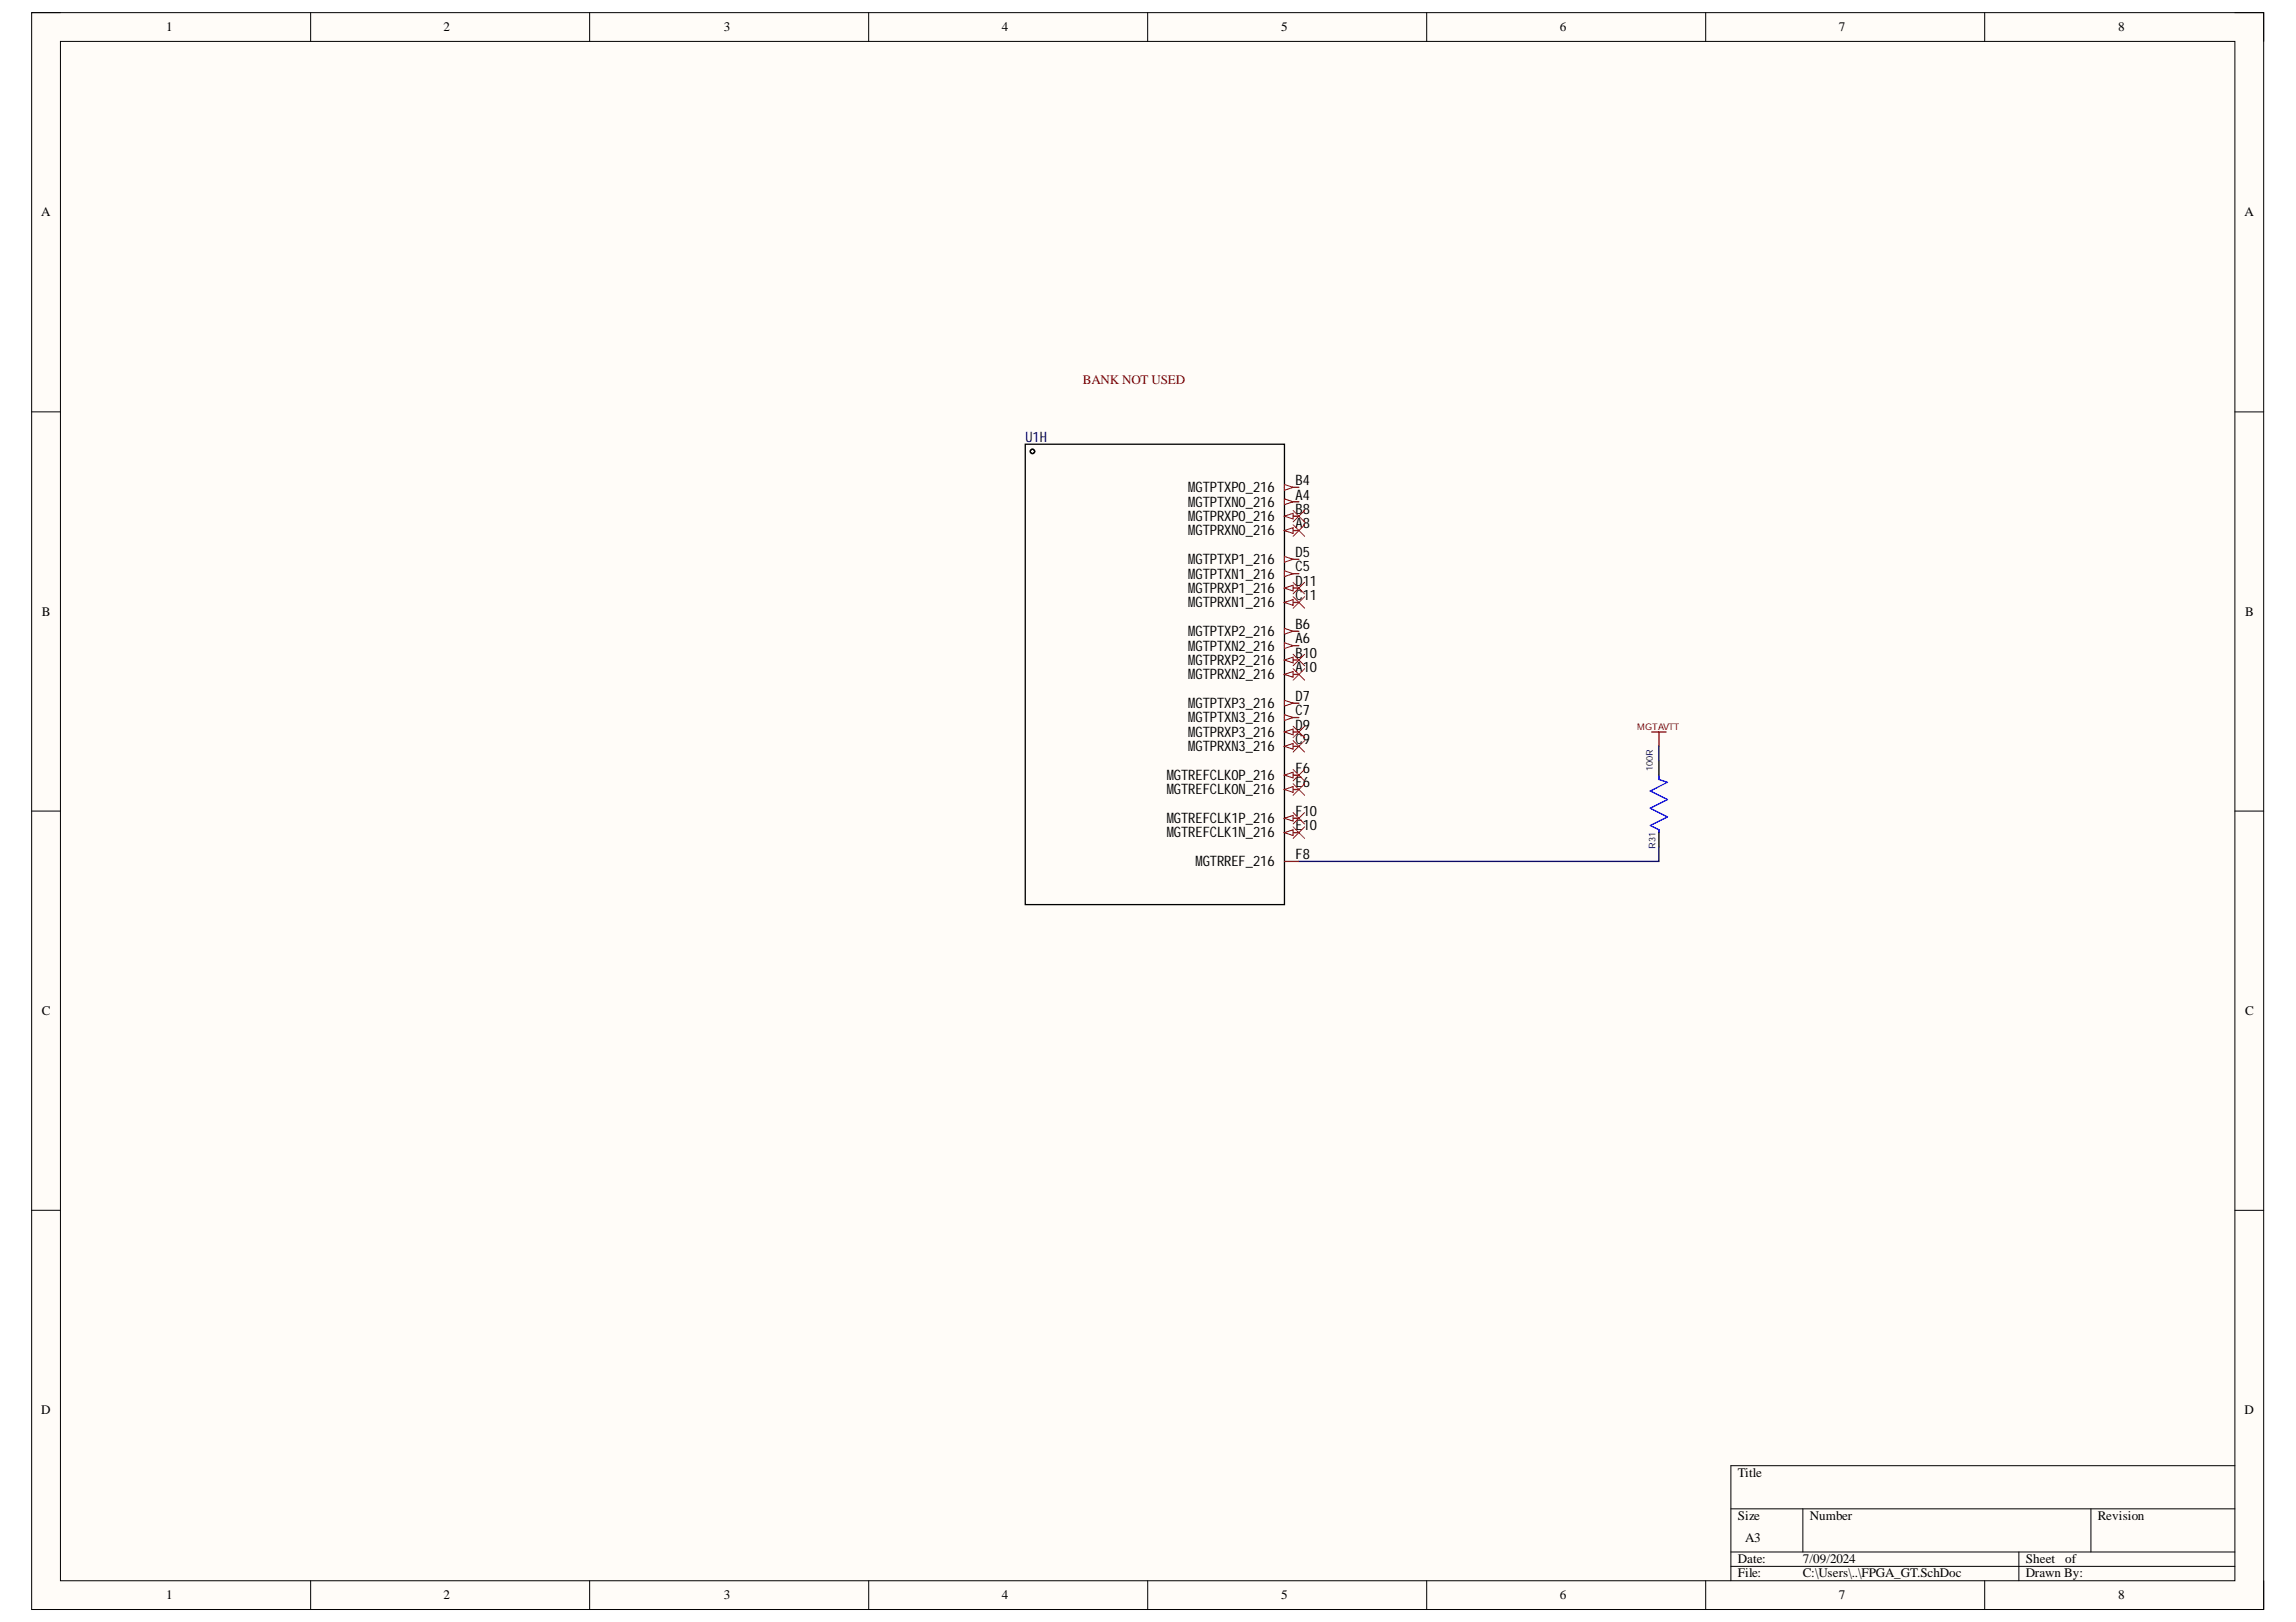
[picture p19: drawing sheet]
<svg xmlns="http://www.w3.org/2000/svg" width="297mm" height="210mm" viewBox="0 0 297 210" stroke-linecap="round" stroke-linejoin="round" font-family="sans-serif">
<defs><g id="words">
<text font-size="1.9" fill="#000080" x="132.7" y="57.2">U1H</text>
<g font-size="1.9">
<text x="153.7" y="63.7">MGTPTXP0_216</text>
<text x="153.7" y="65.6">MGTPTXN0_216</text>
<text x="167.6" y="62.8">B4</text>
<text x="167.6" y="64.6">A4</text>
<text x="153.7" y="67.4">MGTPRXP0_216</text>
<text x="153.7" y="69.3">MGTPRXN0_216</text>
<text x="167.6" y="66.5">B8</text>
<text x="167.6" y="68.4">A8</text>
<text x="153.7" y="76.7">MGTPRXP1_216</text>
<text x="153.7" y="73">MGTPTXP1_216</text>
<text x="153.7" y="74.9">MGTPTXN1_216</text>
<text x="167.6" y="75.8">D11</text>
<text x="167.6" y="77.7">C11</text>
<text x="167.6" y="72.1">D5</text>
<text x="167.6" y="73.9">C5</text>
<text x="153.7" y="82.3">MGTPTXP2_216</text>
<text x="153.7" y="78.6">MGTPRXN1_216</text>
<text x="167.6" y="81.4">B6</text>
<text x="167.6" y="83.3">A6</text>
<text x="153.7" y="86">MGTPRXP2_216</text>
<text x="153.7" y="84.2">MGTPTXN2_216</text>
<text x="153.7" y="87.9">MGTPRXN2_216</text>
<text x="167.6" y="85.1">B10</text>
<text x="167.6" y="87">A10</text>
<text x="153.7" y="91.6">MGTPTXP3_216</text>
<text x="153.7" y="95.3">MGTPRXP3_216</text>
<text x="153.7" y="93.5">MGTPTXN3_216</text>
<text x="167.6" y="90.7">D7</text>
<text x="167.6" y="94.4">D9</text>
<text x="167.6" y="92.6">C7</text>
<text x="150.9" y="100.9">MGTREFCLK0P_216</text>
<text x="153.7" y="97.2">MGTPRXN3_216</text>
<text x="167.6" y="100">F6</text>
<text x="167.6" y="101.9">E6</text>
<text x="167.6" y="96.3">C9</text>
<text x="150.9" y="102.8">MGTREFCLK0N_216</text>
<text x="150.9" y="106.5">MGTREFCLK1P_216</text>
<text x="167.6" y="107.4">E10</text>
<text x="167.6" y="105.6">F10</text>
<text x="150.9" y="108.4">MGTREFCLK1N_216</text>
<text x="154.7" y="112.1">MGTRREF_216</text>
<text x="167.6" y="111.2">F8</text>
</g>
<g font-size="1.7">
<text x="21.5" y="4.1">1</text>
<text x="57.4" y="4.1">2</text>
<text x="93.6" y="4.1">3</text>
<text x="129.6" y="4.1">4</text>
<text x="165.8" y="4.1">5</text>
<text x="201.8" y="4.1">6</text>
<text x="237.9" y="4.1">7</text>
<text x="274" y="4.1">8</text>
<text x="5.3" y="28">A</text>
<text x="290.4" y="28">A</text>
<text x="5.4" y="79.7">B</text>
<text x="290.4" y="79.7">B</text>
<text x="5.4" y="131.3">C</text>
<text x="290.4" y="131.3">C</text>
<text x="5.3" y="183">D</text>
<text x="290.4" y="183">D</text>
<text x="224.8" y="191.1">Title</text>
<text x="224.8" y="196.7">Size</text>
<text x="234.2" y="196.7">Number</text>
<text x="271.4" y="196.7">Revision</text>
<text x="224.8" y="202.3">Date:</text>
<text x="225.8" y="199.5">A3</text>
<text x="233.2" y="202.3">7/09/2024</text>
<text x="262.1" y="202.3">Sheet</text>
<text x="267.2" y="202.3">of</text>
<text x="21.5" y="206.9">1</text>
<text x="57.4" y="206.9">2</text>
<text x="93.6" y="206.9">3</text>
<text x="129.6" y="206.9">4</text>
<text x="165.8" y="206.9">5</text>
<text x="201.8" y="206.9">6</text>
<text x="224.8" y="204.1">File:</text>
<text x="233.2" y="204.1">C:\Users\..\FPGA_GT.SchDoc</text>
<text x="237.9" y="206.9">7</text>
<text x="262.1" y="204.1">Drawn By:</text>
<text x="274" y="206.9">8</text>
</g>
<text font-size="1.7" fill="#980000" x="140.1" y="49.7">BANK NOT USED</text>
<text font-size="1.2" fill="#800000" x="211.8" y="94.4">MGTAVTT</text>
<g font-size="1.2" fill="#000080">
<text x="213.8" y="99.8" transform="rotate(-90 213.8 99.8)">100R</text>
<text x="214.2" y="109.8" transform="rotate(-90 214.2 109.8)">R31</text>
</g>
</g></defs>
<path d="M4.1 1.6h288.8v206.7h-288.8z" fill-rule="evenodd" fill="#fffcf8"/>
<path d="M4.1 1.6h288.8v206.7h-288.8z" fill="none" stroke="#000" stroke-width=".13"/>
<path d="M7.8 5.4h281.3v199.2h-281.3z" fill-rule="evenodd" fill="#fffcf8"/>
<g fill="none" stroke="#000" stroke-width=".13">
<path d="M4.1 1.6h3.7M7.8 5.4h281.3v199.2h-281.3zM40.2 1.6v3.8M76.3 1.6v3.8M112.4 1.6v3.8M148.5 1.6v3.8M184.6 1.6v3.8M220.7 1.6v3.8M256.8 1.6v3.8M289.1 1.6h3.8v3.8M4.1 53.3h3.7M289.1 53.3h3.8"/>
<path d="M4.1 105h3.7M289.1 105h3.8M4.1 156.6h3.7M289.1 156.6h3.8M223.9 195.3h65.2M233.2 195.3v5.5M270.5 195.3v5.5M289.1 189.7h-65.2v14.9M40.2 204.6v3.7M76.3 204.6v3.7M112.4 204.6v3.7M148.5 204.6v3.7"/>
<path d="M184.6 204.6v3.7M220.7 204.6v3.7M223.9 200.8h65.2M223.9 202.7h65.2M256.8 204.6v3.7M261.2 200.8v3.8M292.9 204.6v3.7"/>
</g>
<path d="M214.6 100.3v.6l1.1 .3-2.2 1.2 2.2 1.1-2.2 1.1 2.2 1.1-2.2 1.1 1.1 .6v.4" fill="none" stroke="#00f" stroke-width=".17"/>
<path d="M132.6 57.5h33.6v59.6h-33.6zM214.6 98.4v1.9M214.6 107.8v1.8" fill="none" stroke="#000" stroke-width=".17"/>
<path d="M214.6 96.6v1.8M214.6 109.6v1.9h-46.6" fill="none" stroke="#000080" stroke-width=".17"/>
<path d="M213.7 94.7h1.8M214.6 94.7v1.9" fill="none" stroke="#800000" stroke-width=".17"/>
<path d="M166.2 81.7h1.8" fill="none" stroke="#800" stroke-width=".17"/>
<path d="M166.2 81.3l1.1 .4-1.1 .4z" fill="#f8fcff"/>
<path d="M166.2 81.3l1.1 .4-1.1 .4z" fill="none" stroke="#800" stroke-width=".13"/>
<path d="M166.2 91h1.8" fill="none" stroke="#800" stroke-width=".17"/>
<path d="M166.2 90.6l1.1 .4-1.1 .4z" fill="#f8fcff"/>
<path d="M166.2 90.6l1.1 .4-1.1 .4z" fill="none" stroke="#800" stroke-width=".13"/>
<path d="M166.2 66.8h1.8" fill="none" stroke="#800" stroke-width=".17"/>
<path d="M166.2 66.8l1.1-.4v.8z" fill="#f8fcff"/>
<path d="M166.2 66.8l1.1-.4v.8z" fill="none" stroke="#800" stroke-width=".13"/>
<path d="M166.2 94.7h1.8" fill="none" stroke="#800" stroke-width=".17"/>
<path d="M166.2 94.7l1.1-.3v.7z" fill="#f8fcff"/>
<path d="M166.2 94.7l1.1-.3v.7z" fill="none" stroke="#800" stroke-width=".13"/>
<path d="M166.2 85.4h1.8" fill="none" stroke="#800" stroke-width=".17"/>
<path d="M166.2 85.4l1.1-.4v.8z" fill="#f8fcff"/>
<path d="M166.2 85.4l1.1-.4v.8z" fill="none" stroke="#800" stroke-width=".13"/>
<path d="M166.2 76.1h1.8" fill="none" stroke="#800" stroke-width=".17"/>
<path d="M166.2 76.1l1.1-.4v.8z" fill="#f8fcff"/>
<path d="M166.2 76.1l1.1-.4v.8z" fill="none" stroke="#800" stroke-width=".13"/>
<path d="M166.2 100.3h1.8" fill="none" stroke="#800" stroke-width=".17"/>
<path d="M166.2 100.3l1.1-.4v.8z" fill="#f8fcff"/>
<path d="M166.2 100.3l1.1-.4v.8z" fill="none" stroke="#800" stroke-width=".13"/>
<path d="M166.2 102.2h1.8" fill="none" stroke="#800" stroke-width=".17"/>
<path d="M166.2 102.2l1.1-.4v.7z" fill="#f8fcff"/>
<path d="M166.2 102.2l1.1-.4v.7z" fill="none" stroke="#800" stroke-width=".13"/>
<path d="M166.2 83.6h1.8M166.2 111.5h1.8" fill="none" stroke="#800" stroke-width=".17"/>
<path d="M166.2 83.2l1.1 .4-1.1 .3z" fill="#f8fcff"/>
<path d="M166.2 83.2l1.1 .4-1.1 .3z" fill="none" stroke="#800" stroke-width=".13"/>
<path d="M166.2 92.9h1.8" fill="none" stroke="#800" stroke-width=".17"/>
<path d="M166.2 92.5l1.1 .4-1.1 .3z" fill="#f8fcff"/>
<path d="M166.2 92.5l1.1 .4-1.1 .3z" fill="none" stroke="#800" stroke-width=".13"/>
<path d="M166.2 68.7h1.8" fill="none" stroke="#800" stroke-width=".17"/>
<path d="M166.2 68.7l1.1-.4v.7z" fill="#f8fcff"/>
<path d="M166.2 68.7l1.1-.4v.7z" fill="none" stroke="#800" stroke-width=".13"/>
<path d="M166.2 96.6h1.8" fill="none" stroke="#800" stroke-width=".17"/>
<path d="M166.2 96.6l1.1-.4v.8z" fill="#f8fcff"/>
<path d="M166.2 96.6l1.1-.4v.8z" fill="none" stroke="#800" stroke-width=".13"/>
<path d="M166.2 87.3h1.8" fill="none" stroke="#800" stroke-width=".17"/>
<path d="M166.2 87.3l1.1-.4v.7z" fill="#f8fcff"/>
<path d="M166.2 87.3l1.1-.4v.7z" fill="none" stroke="#800" stroke-width=".13"/>
<path d="M166.2 78h1.8" fill="none" stroke="#800" stroke-width=".17"/>
<path d="M166.2 78l1.1-.4v.7z" fill="#f8fcff"/>
<path d="M166.2 78l1.1-.4v.7z" fill="none" stroke="#800" stroke-width=".13"/>
<path d="M166.2 107.8h1.8" fill="none" stroke="#800" stroke-width=".17"/>
<path d="M166.2 107.8l1.1-.4v.7z" fill="#f8fcff"/>
<path d="M166.2 107.8l1.1-.4v.7z" fill="none" stroke="#800" stroke-width=".13"/>
<path d="M166.2 105.9h1.8" fill="none" stroke="#800" stroke-width=".17"/>
<path d="M166.2 105.9l1.1-.4v.8z" fill="#f8fcff"/>
<path d="M166.2 105.9l1.1-.4v.8z" fill="none" stroke="#800" stroke-width=".13"/>
<path d="M166.2 72.4h1.8" fill="none" stroke="#800" stroke-width=".17"/>
<path d="M166.2 72l1.1 .4-1.1 .4z" fill="#f8fcff"/>
<path d="M166.2 72l1.1 .4-1.1 .4z" fill="none" stroke="#800" stroke-width=".13"/>
<path d="M166.2 74.2h1.8" fill="none" stroke="#800" stroke-width=".17"/>
<path d="M166.2 73.9l1.1 .3-1.1 .4z" fill="#f8fcff"/>
<path d="M166.2 73.9l1.1 .3-1.1 .4z" fill="none" stroke="#800" stroke-width=".13"/>
<path d="M166.2 63.1h1.8" fill="none" stroke="#800" stroke-width=".17"/>
<path d="M166.2 62.7l1.1 .4-1.1 .3z" fill="#f8fcff"/>
<path d="M166.2 62.7l1.1 .4-1.1 .3z" fill="none" stroke="#800" stroke-width=".13"/>
<path d="M166.2 64.9h1.8" fill="none" stroke="#800" stroke-width=".17"/>
<path d="M166.2 64.6l1.1 .3-1.1 .4z" fill="#f8fcff"/>
<path d="M166.2 64.6l1.1 .3-1.1 .4z" fill="none" stroke="#800" stroke-width=".13"/>
<circle cx="133.6" cy="58.4" r=".28" fill="none" stroke="#000" stroke-width=".17"/>
<g fill="none" stroke="#f00" stroke-width=".13">
<path d="M167.3 66.1l1.5 1.4M167.3 67.9l1.5 1.5M167.3 75.4l1.5 1.4M167.3 77.2l1.5 1.5M168.8 66.1l-1.5 1.4M168.8 67.9l-1.5 1.5M168.8 75.4l-1.5 1.4M168.8 77.2l-1.5 1.5M167.3 84.7l1.5 1.5M167.3 86.5l1.5 1.5M167.3 94l1.5 1.5M167.3 95.8l1.5 1.5"/>
<path d="M167.3 99.6l1.5 1.5M168.8 84.7l-1.5 1.5M168.8 86.5l-1.5 1.5M168.8 94l-1.5 1.5M168.8 95.8l-1.5 1.5M168.8 99.6l-1.5 1.5M167.3 101.4l1.5 1.5M167.3 105.1l1.5 1.5M167.3 107l1.5 1.5M168.8 101.4l-1.5 1.5M168.8 105.1l-1.5 1.5M168.8 107l-1.5 1.5"/>
</g>
<use href="#words"/>
</svg>
